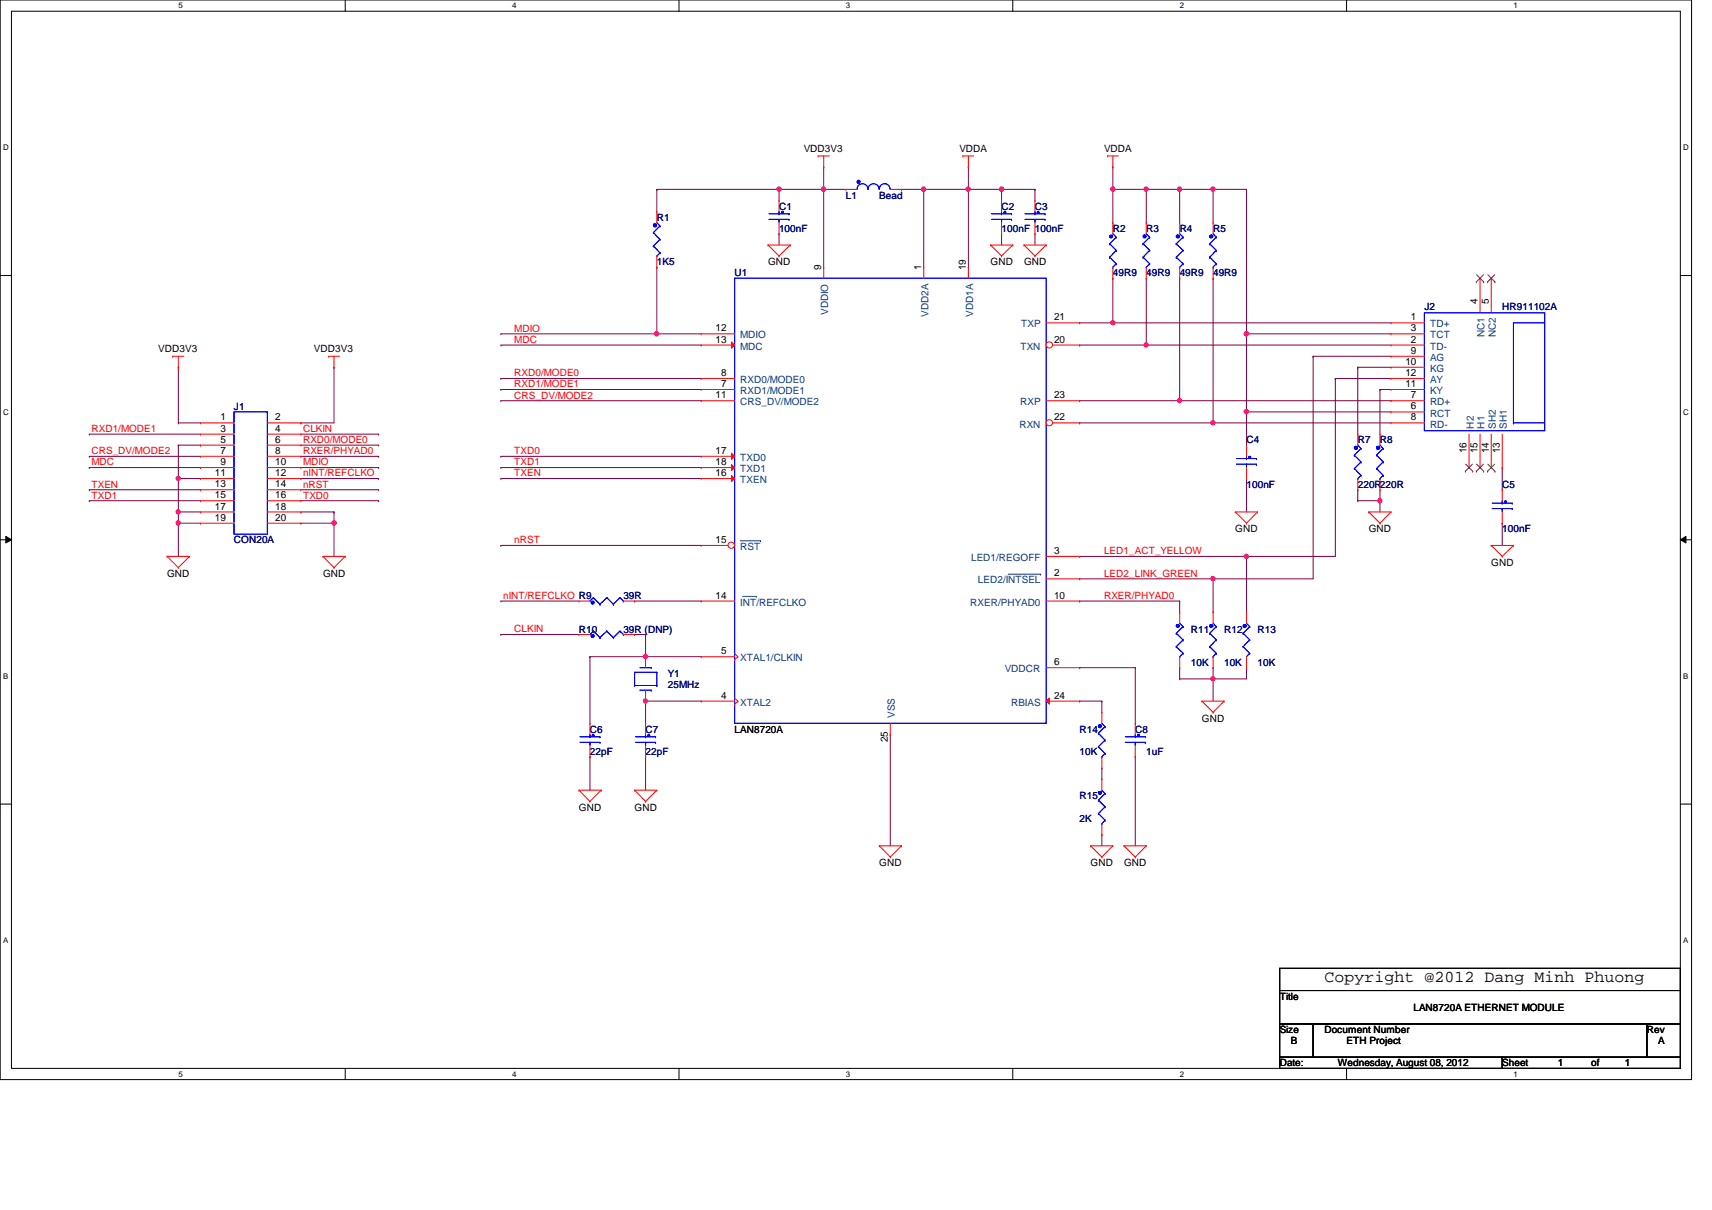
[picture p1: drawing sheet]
<svg xmlns="http://www.w3.org/2000/svg" width="297mm" height="210mm" viewBox="0 0 297 210" stroke-linecap="round" stroke-linejoin="round" font-family="sans-serif">
<defs><g id="words">
<text font-size="2.9" x="229.8" y="170.3">Copyright @2012 Dang Minh Phuong</text>
<g font-size="1.7">
<text x="139.4" y="26.3">VDD3V3</text>
<text x="166.5" y="26.3">VDDA</text>
<text x="191.6" y="26.3">VDDA</text>
<text x="133.3" y="46">GND</text>
<text x="142.5" y="46.9" transform="rotate(-90 142.5 46.9)">9</text>
<text x="159.8" y="46.9" transform="rotate(-90 159.8 46.9)">1</text>
<text x="167.6" y="46.9" transform="rotate(-90 167.6 46.9)">19</text>
<text x="171.9" y="46">GND</text>
<text x="177.7" y="46">GND</text>
<text x="256.4" y="52.7" transform="rotate(-90 256.4 52.7)">4</text>
<text x="258.3" y="52.7" transform="rotate(-90 258.3 52.7)">5</text>
<text x="124.2" y="57.5">12</text>
<text x="124.2" y="59.4">13</text>
<text x="182.9" y="59.4">20</text>
<text x="182.9" y="55.6">21</text>
<text x="244.8" y="55.6">1</text>
<text x="244.8" y="59.4">2</text>
<text x="244.8" y="57.5">3</text>
<text x="27.5" y="61.1">VDD3V3</text>
<text x="54.5" y="61.1">VDD3V3</text>
<text x="125.1" y="65.2">8</text>
<text x="243.8" y="63.3">10</text>
<text x="243.8" y="65.2">12</text>
<text x="244.8" y="61.4">9</text>
<text x="124.2" y="69.1">11</text>
<text x="125.1" y="67.1">7</text>
<text x="182.9" y="69.1">23</text>
<text x="243.8" y="67.1">11</text>
<text x="244.8" y="71">6</text>
<text x="244.8" y="69.1">7</text>
<text x="38.3" y="72.9">1</text>
<text x="38.3" y="74.9">3</text>
<text x="38.3" y="76.8">5</text>
<text x="47.7" y="72.9">2</text>
<text x="47.7" y="74.9">4</text>
<text x="47.7" y="76.8">6</text>
<text x="182.9" y="72.9">22</text>
<text x="244.8" y="72.9">8</text>
<text x="37.3" y="82.6">11</text>
<text x="38.3" y="78.7">7</text>
<text x="38.3" y="80.7">9</text>
<text x="47.7" y="78.7">8</text>
<text x="47.7" y="80.7">10</text>
<text x="47.7" y="82.6">12</text>
<text x="124.2" y="82.6">16</text>
<text x="124.2" y="78.7">17</text>
<text x="124.2" y="80.7">18</text>
<text x="254.5" y="78.6" transform="rotate(-90 254.5 78.6)">16</text>
<text x="256.4" y="78.6" transform="rotate(-90 256.4 78.6)">15</text>
<text x="258.3" y="78.6" transform="rotate(-90 258.3 78.6)">14</text>
<text x="260.2" y="78.6" transform="rotate(-90 260.2 78.6)">13</text>
<text x="37.3" y="84.5">13</text>
<text x="37.3" y="86.4">15</text>
<text x="37.3" y="88.4">17</text>
<text x="47.7" y="84.5">14</text>
<text x="47.7" y="86.4">16</text>
<text x="47.7" y="88.4">18</text>
<text x="37.3" y="90.3">19</text>
<text x="47.7" y="90.3">20</text>
<text x="124.2" y="94.2">15</text>
<text x="214.3" y="92.4">GND</text>
<text x="237.5" y="92.4">GND</text>
<text x="29" y="100.1">GND</text>
<text x="56" y="100.1">GND</text>
<text x="182.9" y="100">2</text>
<text x="182.9" y="96.1">3</text>
<text x="258.7" y="98.1">GND</text>
<text x="124.2" y="103.8">14</text>
<text x="182.9" y="103.8">10</text>
<text x="125.1" y="113.5">5</text>
<text x="182.9" y="115.4">6</text>
<text x="125.1" y="121.2">4</text>
<text x="182.9" y="121.2">24</text>
<text x="208.5" y="125.2">GND</text>
<text x="127.5" y="127.1">LAN8720A</text>
<text x="154" y="128.8" transform="rotate(-90 154 128.8)">25</text>
<text x="100.5" y="140.6">GND</text>
<text x="110.1" y="140.6">GND</text>
<text x="152.6" y="150.3">GND</text>
<text x="189.2" y="150.3">GND</text>
<text x="195" y="150.3">GND</text>
<text x="222" y="173.4">Title</text>
<text x="222" y="179.2">Size</text>
<text x="229.8" y="179.2">Document Number</text>
<text x="245.2" y="175.3">LAN8720A ETHERNET MODULE</text>
<text x="285.7" y="179.2">Rev</text>
<text x="222" y="185">Date:</text>
<text x="224" y="181.1">B</text>
<text x="232.1" y="185">Wednesday, August 08, 2012</text>
<text x="233.6" y="181.1">ETH Project</text>
<text x="260.6" y="185">Sheet</text>
<text x="270.3" y="185">1</text>
<text x="276.1" y="185">of</text>
<text x="281.9" y="185">1</text>
<text x="287.7" y="181.1">A</text>
</g>
<g font-size="1.7" fill="#000080">
<text x="146.8" y="34.5">L1</text>
<text x="152.6" y="34.5">Bead</text>
<text x="114" y="38.3">R1</text>
<text x="135.2" y="36.4">C1</text>
<text x="135.2" y="40.2">100nF</text>
<text x="173.8" y="36.4">C2</text>
<text x="173.8" y="40.2">100nF 100nF</text>
<text x="179.6" y="36.4">C3</text>
<text x="193.1" y="40.2">R2</text>
<text x="198.9" y="40.2">R3</text>
<text x="204.7" y="40.2">R4</text>
<text x="210.5" y="40.2">R5</text>
<text x="114" y="46">1K5</text>
<text x="127.5" y="48">U1</text>
<text x="193.1" y="48">49R9</text>
<text x="198.9" y="48">49R9</text>
<text x="204.7" y="48">49R9</text>
<text x="210.5" y="48">49R9</text>
<text x="247.1" y="53.8">J2</text>
<text x="260.6" y="53.8">HR911102A</text>
<text x="40.6" y="71.1">J1</text>
<text x="216.3" y="76.9">C4</text>
<text x="235.6" y="76.9">R7</text>
<text x="239.4" y="76.9">R8</text>
<text x="216.3" y="84.6">100nF</text>
<text x="235.6" y="84.6">220R220R</text>
<text x="260.6" y="84.6">C5</text>
<text x="40.6" y="94.3">CON20A</text>
<text x="260.6" y="92.4">100nF</text>
<text x="108.2" y="103.9">39R</text>
<text x="100.5" y="109.7">R10</text>
<text x="108.2" y="109.7">39R (DNP)</text>
<text x="206.6" y="109.7">R11</text>
<text x="212.4" y="109.7">R12</text>
<text x="218.2" y="109.7">R13</text>
<text x="115.9" y="117.4">Y1</text>
<text x="115.9" y="119.4">25MHz</text>
<text x="206.6" y="115.5">10K</text>
<text x="212.4" y="115.5">10K</text>
<text x="218.2" y="115.5">10K</text>
<text x="102.4" y="127.1">C6</text>
<text x="102.4" y="131">22pF</text>
<text x="112" y="127.1">C7</text>
<text x="112" y="131">22pF</text>
<text x="187.3" y="127.1">R14</text>
<text x="187.3" y="131">10K</text>
<text x="197" y="127.1">C8</text>
<text x="198.9" y="131">1uF</text>
<text x="187.3" y="138.7">R15</text>
<text x="187.3" y="142.5">2K</text>
</g>
<g font-size="1.7" fill="#f00">
<text x="89.2" y="57.5">MDIO</text>
<text x="89.2" y="59.5">MDC</text>
<text x="89.2" y="65.3">RXD0/MODE0</text>
<text x="89.2" y="67.2">RXD1/MODE1</text>
<text x="89.2" y="69.1">CRS_DV/MODE2</text>
<text x="15.9" y="74.9">RXD1/MODE1</text>
<text x="52.6" y="74.9">CLKIN</text>
<text x="52.6" y="76.8">RXD0/MODE0</text>
<text x="15.9" y="78.8">CRS_DV/MODE2</text>
<text x="15.9" y="80.7">MDC</text>
<text x="52.6" y="78.8">RXER/PHYAD0</text>
<text x="52.6" y="80.7">MDIO</text>
<text x="52.6" y="82.6">nINT/REFCLKO</text>
<text x="89.2" y="78.8">TXD0</text>
<text x="89.2" y="80.7">TXD1</text>
<text x="89.2" y="82.6">TXEN</text>
<text x="15.9" y="84.6">TXEN</text>
<text x="15.9" y="86.5">TXD1</text>
<text x="52.6" y="84.6">nRST</text>
<text x="52.6" y="86.5">TXD0</text>
<text x="89.2" y="94.2">nRST</text>
<text x="191.6" y="100">LED2_LINK_GREEN</text>
<text x="191.6" y="96.1">LED1_ACT_YELLOW</text>
<text x="87.3" y="103.9">nINT/REFCLKO R9</text>
<text x="191.6" y="103.9">RXER/PHYAD0</text>
<text x="89.2" y="109.7">CLKIN</text>
</g>
<g font-size="1.7" fill="#004080">
<text x="128.4" y="58.7">MDIO</text>
<text x="143.7" y="54.7" transform="rotate(-90 143.7 54.7)">VDDIO</text>
<text x="161.1" y="54.9" transform="rotate(-90 161.1 54.9)">VDD2A</text>
<text x="168.8" y="54.9" transform="rotate(-90 168.8 54.9)">VDD1A</text>
<text x="177.2" y="56.8">TXP</text>
<text x="248.1" y="56.8">TD+</text>
<text x="248.1" y="58.7">TCT</text>
<text x="257.6" y="58.5" transform="rotate(-90 257.6 58.5)">NC1</text>
<text x="259.5" y="58.5" transform="rotate(-90 259.5 58.5)">NC2</text>
<text x="128.4" y="60.7">MDC</text>
<text x="177" y="60.7">TXN</text>
<text x="248.1" y="60.7">TD-</text>
<text x="248.1" y="62.6">AG</text>
<text x="248.1" y="64.5">KG</text>
<text x="128.4" y="68.4">RXD1/MODE1</text>
<text x="128.4" y="66.5">RXD0/MODE0</text>
<text x="128.4" y="70.3">CRS_DV/MODE2</text>
<text x="177" y="70.3">RXP</text>
<text x="248.1" y="70.3">RD+</text>
<text x="248.1" y="68.4">KY</text>
<text x="248.1" y="66.5">AY</text>
<text x="176.9" y="74.2">RXN</text>
<text x="248.1" y="72.3">RCT</text>
<text x="248.1" y="74.2">RD-</text>
<text x="255.7" y="74.3" transform="rotate(-90 255.7 74.3)">H2</text>
<text x="257.6" y="74.3" transform="rotate(-90 257.6 74.3)">H1</text>
<text x="259.5" y="74.3" transform="rotate(-90 259.5 74.3)">SH2</text>
<text x="261.4" y="74.3" transform="rotate(-90 261.4 74.3)">SH1</text>
<text x="128.4" y="83.8">TXEN</text>
<text x="128.4" y="80">TXD0</text>
<text x="128.4" y="81.9">TXD1</text>
<text x="128.4" y="95.4">RST</text>
<text x="168.5" y="97.3">LED1/REGOFF</text>
<text x="169.7" y="101.2">LED2/INTSEL</text>
<text x="128.4" y="105.1">INT/REFCLKO</text>
<text x="168.4" y="105.1">RXER/PHYAD0</text>
<text x="128.4" y="114.7">XTAL1/CLKIN</text>
<text x="174.3" y="116.6">VDDCR</text>
<text x="128.4" y="122.4">XTAL2</text>
<text x="155.3" y="124.5" transform="rotate(-90 155.3 124.5)">VSS</text>
<text x="175.4" y="122.4">RBIAS</text>
</g>
<g font-size="1.4">
<text x="30.9" y="1.4">5</text>
<text x="88.9" y="1.4">4</text>
<text x="146.8" y="1.4">3</text>
<text x="204.7" y="1.4">2</text>
<text x="262.6" y="1.4">1</text>
<text x=".5" y="26.1">D</text>
<text x="292.1" y="26.1">D</text>
<text x=".5" y="71.9">C</text>
<text x="292.1" y="71.9">C</text>
<text x=".5" y="117.8">B</text>
<text x="292.1" y="117.8">B</text>
<text x=".5" y="163.6">A</text>
<text x="292.1" y="163.6">A</text>
<text x="30.9" y="186.8">5</text>
<text x="88.9" y="186.8">4</text>
<text x="146.8" y="186.8">3</text>
<text x="204.7" y="186.8">2</text>
<text x="262.6" y="186.8">1</text>
</g>
</g></defs>
<path d="M0 0h293.5v187.3h-293.5zM2 1.9h289.5v183.4h-289.5z" fill="none" stroke="#000" stroke-width=".17"/>
<g fill="#fff">
<path d="M30.9 .2h.8v1.5h-.8z"/>
<path d="M30.9 185.5h.8v1.6h-.8z"/>
</g>
<path d="M59.9 0v1.9M59.9 185.3v2" fill="none" stroke="#000" stroke-width=".17"/>
<g fill="#fff">
<path d="M88.9 .2h.7v1.5h-.7z"/>
<path d="M88.9 185.5h.7v1.6h-.7z"/>
</g>
<path d="M117.8 0v1.9M117.8 185.3v2" fill="none" stroke="#000" stroke-width=".17"/>
<g fill="#fff">
<path d="M146.8 .2h.7v1.5h-.7z"/>
<path d="M146.8 185.5h.7v1.6h-.7z"/>
</g>
<path d="M175.7 0v1.9M175.7 185.3v2" fill="none" stroke="#000" stroke-width=".17"/>
<g fill="#fff">
<path d="M204.7 .2h.7v1.5h-.7z"/>
<path d="M204.7 185.5h.7v1.6h-.7z"/>
</g>
<path d="M233.6 0v1.9M233.6 185.3v2" fill="none" stroke="#000" stroke-width=".17"/>
<g fill="#fff">
<path d="M262.6 .2h.8v1.5h-.8z"/>
<path d="M262.6 185.5h.8v1.6h-.8z"/>
<path d="M.5 24.8h1v1.6h-1z"/>
<path d="M292.1 24.8h.9v1.6h-.9z"/>
<path d="M.5 70.7h1v1.5h-1z"/>
<path d="M292.1 70.7h.9v1.5h-.9z"/>
</g>
<path d="M0 47.8h2M291.5 47.8h2" fill="none" stroke="#000" stroke-width=".17"/>
<g fill="#fff">
<path d="M.5 116.5h.9v1.6h-.9z"/>
<path d="M292.1 116.5h.8v1.6h-.8z"/>
</g>
<path d="M0 93.6h2M1 93l1 .6-1 .6zM291.5 93.6l1-.6v1.2zM291.5 93.6h2" fill="none" stroke="#000" stroke-width=".17"/>
<path d="M1 93l1 .6-1 .6zM291.5 93.6l1-.6v1.2z" fill="#000"/>
<g fill="#fff">
<path d="M.5 162.4h.9v1.5h-.9z"/>
<path d="M292.1 162.4h.8v1.5h-.8z"/>
</g>
<path d="M0 139.5h2M291.5 139.5h2" fill="none" stroke="#000" stroke-width=".17"/>
<path d="M112 113.9h.1M112 113.9h9.7M112 121.6h.1M112 121.6h9.7M112 121.6v3.9" fill="none" stroke="#800040" stroke-width=".17"/>
<circle cx="112" cy="121.6" r=".37" fill="#f0f"/>
<circle cx="112" cy="121.6" r=".37" fill="none" stroke="#f0f" stroke-width=".17"/>
<g fill="none" stroke="#800040" stroke-width=".17">
<path d="M142.9 32.9h.1M142.9 32.9v13.5M102.4 113.9h.1M102.4 113.9v11.6M187.3 115.8h.1M187.3 115.8h9.7M197 115.8h.1M197 115.8v9.7M102.4 131.3h.1M102.4 131.3v5.8M112 131.3h.1M112 131.3v5.8"/>
<path d="M187.3 121.6h.1M187.3 121.6h3.9M191.2 121.6h.1M191.2 121.6v2M197 131.3h.1M197 131.3v15.4"/>
</g>
<circle cx="142.9" cy="32.8" r=".38" fill="#f0f"/>
<circle cx="142.9" cy="32.8" r=".38" fill="none" stroke="#f0f" stroke-width=".17"/>
<path d="M135.2 32.9h.1M135.2 32.9h11.6M142.9 32.9h.1M156.4 32.9h.1M156.4 32.9h3.9M168 32.9h.1M168 32.9v13.5M135.2 40.6h.1M135.2 40.6v1.9" fill="none" stroke="#800040" stroke-width=".17"/>
<circle cx="168" cy="32.8" r=".38" fill="#f0f"/>
<circle cx="168" cy="32.8" r=".38" fill="none" stroke="#f0f" stroke-width=".17"/>
<path d="M160.3 32.9h.1M160.3 32.9v13.5M160.3 32.9h7.7" fill="none" stroke="#800040" stroke-width=".17"/>
<circle cx="160.2" cy="32.8" r=".38" fill="#f0f"/>
<circle cx="160.2" cy="32.8" r=".38" fill="none" stroke="#f0f" stroke-width=".17"/>
<path d="M102.4 113.9h.1M102.4 113.9h9.6M110.1 104.3h.1M110.1 104.3h11.6M154.5 127.4h.1M154.5 127.4v19.3" fill="none" stroke="#800040" stroke-width=".17"/>
<circle cx="112" cy="113.9" r=".37" fill="#f0f"/>
<circle cx="112" cy="113.9" r=".37" fill="none" stroke="#f0f" stroke-width=".17"/>
<path d="M216.3 57.9h.1M216.3 57.9h25M86.9 104.3h.1M86.9 104.3h13.6" fill="none" stroke="#800040" stroke-width=".17"/>
<circle cx="216.2" cy="57.9" r=".38" fill="#f0f"/>
<circle cx="216.2" cy="57.9" r=".38" fill="none" stroke="#f0f" stroke-width=".17"/>
<path d="M216.3 71.5h.1M216.3 71.5h25" fill="none" stroke="#800040" stroke-width=".17"/>
<circle cx="216.2" cy="71.4" r=".38" fill="#f0f"/>
<circle cx="216.2" cy="71.4" r=".38" fill="none" stroke="#f0f" stroke-width=".17"/>
<path d="M193.1 56h.1M193.1 56h48.2M198.9 59.9h.1M198.9 59.9h42.4M216.3 57.9h.1M216.3 57.9v13.6" fill="none" stroke="#800040" stroke-width=".17"/>
<circle cx="198.8" cy="59.8" r=".37" fill="#f0f"/>
<circle cx="198.8" cy="59.8" r=".37" fill="none" stroke="#f0f" stroke-width=".17"/>
<path d="M204.7 69.5h.1M204.7 69.5h36.6" fill="none" stroke="#800040" stroke-width=".17"/>
<circle cx="204.6" cy="69.5" r=".37" fill="#f0f"/>
<circle cx="204.6" cy="69.5" r=".37" fill="none" stroke="#f0f" stroke-width=".17"/>
<path d="M210.5 73.4h.1M210.5 73.4h30.8" fill="none" stroke="#800040" stroke-width=".17"/>
<circle cx="210.4" cy="73.3" r=".37" fill="#f0f"/>
<circle cx="210.4" cy="73.3" r=".37" fill="none" stroke="#f0f" stroke-width=".17"/>
<path d="M193.1 48.3h.1M193.1 48.3v7.7M216.3 71.5h.1M216.3 71.5v5.7" fill="none" stroke="#800040" stroke-width=".17"/>
<circle cx="193.1" cy="56" r=".37" fill="#f0f"/>
<circle cx="193.1" cy="56" r=".37" fill="none" stroke="#f0f" stroke-width=".17"/>
<path d="M204.7 32.9h.1M204.7 32.9h5.8M210.5 32.9h.1M210.5 32.9v5.7M198.9 48.3h.1M198.9 48.3v11.6M204.7 48.3h.1M204.7 48.3v21.2h-17.4M210.5 48.3h.1M210.5 48.3v25.1h-23.2M187.3 69.5h.1M187.3 73.4h.1" fill="none" stroke="#800040" stroke-width=".17"/>
<circle cx="204.6" cy="32.8" r=".38" fill="#f0f"/>
<circle cx="204.6" cy="32.8" r=".38" fill="none" stroke="#f0f" stroke-width=".17"/>
<path d="M193.1 32.9h.1M193.1 32.9v5.7M193.1 32.9h11.6M198.9 32.9h.1M198.9 32.9v5.7M204.7 32.9h.1M204.7 32.9v5.7" fill="none" stroke="#800040" stroke-width=".17"/>
<circle cx="198.8" cy="32.8" r=".38" fill="#f0f"/>
<circle cx="198.8" cy="32.8" r=".38" fill="none" stroke="#f0f" stroke-width=".17"/>
<path d="M193.1 29h.1M193.1 29v3.9" fill="none" stroke="#800040" stroke-width=".17"/>
<circle cx="193.1" cy="32.8" r=".38" fill="#f0f"/>
<circle cx="193.1" cy="32.8" r=".38" fill="none" stroke="#f0f" stroke-width=".17"/>
<path d="M187.3 104.3h.1M187.3 100.4h.1M187.3 104.3h17.4M187.3 100.4h23.2M204.7 104.3h.1M204.7 104.3v1.9M210.5 100.4h.1M210.5 100.4v5.8" fill="none" stroke="#800040" stroke-width=".17"/>
<circle cx="210.4" cy="100.4" r=".38" fill="#f0f"/>
<circle cx="210.4" cy="100.4" r=".38" fill="none" stroke="#f0f" stroke-width=".17"/>
<path d="M86.9 110.1h.1M86.9 110.1h13.6M110.1 110.1h.1M110.1 110.1h1.9M112 110.1h.1M112 110.1v3.8M204.7 115.8h.1M204.7 115.8v2M210.5 117.8h.1M210.5 117.8v3.8M216.3 115.8h.1M216.3 115.8v2h-5.8" fill="none" stroke="#800040" stroke-width=".17"/>
<circle cx="210.4" cy="117.7" r=".37" fill="#f0f"/>
<circle cx="210.4" cy="117.7" r=".37" fill="none" stroke="#f0f" stroke-width=".17"/>
<path d="M216.3 96.5h.1M216.3 96.5v9.7" fill="none" stroke="#800040" stroke-width=".17"/>
<circle cx="216.2" cy="96.5" r=".38" fill="#f0f"/>
<circle cx="216.2" cy="96.5" r=".38" fill="none" stroke="#f0f" stroke-width=".17"/>
<path d="M210.5 32.9h.1M210.5 32.9h5.8M216.3 32.9h.1M216.3 32.9v25M187.3 96.5h.1M187.3 96.5h29" fill="none" stroke="#800040" stroke-width=".17"/>
<circle cx="210.4" cy="32.8" r=".38" fill="#f0f"/>
<circle cx="210.4" cy="32.8" r=".38" fill="none" stroke="#f0f" stroke-width=".17"/>
<g fill="none" stroke="#800040" stroke-width=".17">
<path d="M227.8 61.8h.1M227.8 61.8h13.5M231.7 65.7h.1M231.7 65.7h9.6M235.6 63.7h.1M235.6 63.7h5.7M235.6 63.7v11.6M239.4 67.6h.1M239.4 67.6h1.9M239.4 67.6v7.7M216.3 83h.1M216.3 83v5.8"/>
<path d="M235.6 85h.1M235.6 86.9h.1M235.6 85v1.9M235.6 86.9h3.8M239.4 86.9h.1M239.4 86.9v1.9M204.7 117.8h.1M210.5 115.8h.1M210.5 115.8v2h-5.8"/>
</g>
<circle cx="239.4" cy="86.9" r=".38" fill="#f0f"/>
<circle cx="239.4" cy="86.9" r=".38" fill="none" stroke="#f0f" stroke-width=".17"/>
<path d="M114 32.9h.1M114 32.9h21.2M135.2 32.9h.1M135.2 32.9v1.9M142.9 29h.1M142.9 29v3.9M227.8 61.8h.1M227.8 61.8v38.6h-17.3M231.7 65.7h.1M231.7 65.7v30.8h-15.4M216.3 96.5h.1M210.5 100.4h.1" fill="none" stroke="#800040" stroke-width=".17"/>
<circle cx="135.2" cy="32.8" r=".38" fill="#f0f"/>
<circle cx="135.2" cy="32.8" r=".38" fill="none" stroke="#f0f" stroke-width=".17"/>
<path d="M114 32.9h.1M114 32.9v3.8M114 57.9h.1M114 46.4h.1M114 46.4v11.5M114 57.9h7.7" fill="none" stroke="#800040" stroke-width=".17"/>
<circle cx="113.9" cy="57.9" r=".38" fill="#f0f"/>
<circle cx="113.9" cy="57.9" r=".38" fill="none" stroke="#f0f" stroke-width=".17"/>
<g fill="none" stroke="#800040" stroke-width=".17">
<path d="M168 29h.1M168 29v3.9h5.8M173.8 32.9h.1M173.8 32.9v1.9M179.6 32.9h.1M179.6 32.9v1.9M86.9 57.9h.1M86.9 59.9h.1M86.9 57.9h27.1M86.9 59.9h34.8M187.3 59.9h.1M187.3 56h.1"/>
<path d="M187.3 59.9h11.6M187.3 56h5.8M86.9 65.7h.1M86.9 67.6h.1M86.9 69.5h.1M86.9 79.2h.1M86.9 65.7h34.8M86.9 67.6h34.8M86.9 69.5h34.8M86.9 79.2h34.8M86.9 81.1h.1M86.9 83h.1"/>
<path d="M86.9 94.6h.1M86.9 81.1h34.8M86.9 83h34.8M86.9 94.6h34.8M239.4 85h.1M239.4 85v1.9"/>
</g>
<circle cx="173.8" cy="32.8" r=".38" fill="#f0f"/>
<circle cx="173.8" cy="32.8" r=".38" fill="none" stroke="#f0f" stroke-width=".17"/>
<g fill="none" stroke="#800040" stroke-width=".17">
<path d="M173.8 32.9h5.8M179.6 32.9h.1M173.8 40.6h.1M173.8 40.6v1.9M179.6 40.6h.1M179.6 40.6v1.9M30.9 73.4h.1M30.9 63.7h.1M30.9 73.4h3.9M30.9 63.7v9.7M52.2 73.4h.1M58 63.7h.1"/>
<path d="M58 63.7v9.7h-5.8M30.9 90.8h.1M30.9 90.8v5.7"/>
</g>
<circle cx="30.9" cy="90.7" r=".38" fill="#f0f"/>
<circle cx="30.9" cy="90.7" r=".38" fill="none" stroke="#f0f" stroke-width=".17"/>
<path d="M30.9 90.8h.1M30.9 90.8h3.9M52.2 88.8h5.8M58 88.8h.1M58 90.8h.1M58 90.8v5.7" fill="none" stroke="#800040" stroke-width=".17"/>
<circle cx="58" cy="90.7" r=".38" fill="#f0f"/>
<circle cx="58" cy="90.7" r=".38" fill="none" stroke="#f0f" stroke-width=".17"/>
<g fill="none" stroke="#800040" stroke-width=".17">
<path d="M15.5 75.3h.1M15.5 79.2h.1M15.5 75.3h19.3M15.5 79.2h19.3M52.2 75.3h13.5M52.2 79.2h13.5M52.2 77.2h13.5M65.7 75.3h.1M65.7 77.2h.1M65.7 79.2h.1M15.5 81.1h.1M15.5 85h.1"/>
<path d="M15.5 86.9h.1M15.5 81.1h19.3M15.5 85h19.3M15.5 86.9h19.3M30.9 88.8h.1M30.9 83h.1M30.9 88.8h3.9M30.9 83v7.8M52.2 90.8h5.8M52.2 81.1h13.5M52.2 85h13.5M52.2 86.9h13.5"/>
<path d="M52.2 83h13.5M58 90.8h.1M58 88.8h.1M58 88.8v2M65.7 81.1h.1M65.7 83h.1M65.7 85h.1M65.7 86.9h.1M260.6 90.8h.1M260.6 81.1h.1M260.6 81.1v3.9M260.6 90.8v3.8"/>
<path d="M191.2 133.2h.1M191.2 133.2v1.9M191.2 144.8h.1M191.2 144.8v1.9"/>
</g>
<circle cx="30.9" cy="88.8" r=".37" fill="#f0f"/>
<circle cx="30.9" cy="88.8" r=".37" fill="none" stroke="#f0f" stroke-width=".17"/>
<circle cx="30.9" cy="83" r=".37" fill="#f0f"/>
<circle cx="30.9" cy="83" r=".37" fill="none" stroke="#f0f" stroke-width=".17"/>
<path d="M30.9 77.2h.1M30.9 77.2h3.9M30.9 77.2v5.8M34.8 77.2h.1M30.9 83h.1M30.9 83h3.9" fill="none" stroke="#800040" stroke-width=".17"/>
<g fill="none" stroke="#f00" stroke-width=".17">
<path d="M141.9 27.1h.1M141.9 27.1h2M142.9 29h.1M142.9 27.1v1.9M167 27.1h.1M167 27.1h1.9M168 29h.1M168 27.1v1.9M192.1 27.1h.1M192.1 27.1h2M193.1 29h.1M193.1 27.1v1.9"/>
<path d="M133.3 42.5h.1M133.3 42.5h3.8M133.3 42.5l1.9 1.9M135.2 44.4h.1M137.1 42.5h.1M137.1 42.5l-1.9 1.9M171.9 42.5h.1M171.9 42.5h3.8M171.9 42.5l1.9 1.9M173.8 44.4h.1M175.7 42.5h.1M175.7 42.5l-1.9 1.9"/>
<path d="M177.7 42.5h.1M177.7 42.5h3.8M177.7 42.5l1.9 1.9M179.6 44.4h.1M181.5 42.5h.1M181.5 42.5l-1.9 1.9M30 61.8h.1M30 61.8h1.9M30.9 63.7h.1M30.9 61.8v1.9M57 61.8h.1M57 61.8h1.9"/>
<path d="M58 63.7h.1M58 61.8v1.9M29 96.5h.1M29 96.5h3.9M29 96.5l1.9 2M30.9 98.5h.1M32.9 96.5h.1M32.9 96.5l-2 2M56 96.5h.1M56 96.5h3.9M56 96.5l2 2M58 98.5h.1"/>
<path d="M59.9 96.5h.1M59.9 96.5l-1.9 2M214.3 88.8h.1M214.3 88.8h3.9M214.3 88.8l2 2M216.3 90.8h.1M218.2 88.8h.1M218.2 88.8l-1.9 2M237.5 88.8h.1M237.5 88.8h3.8M237.5 88.8l1.9 2M239.4 90.8h.1"/>
<path d="M241.3 88.8h.1M241.3 88.8l-1.9 2M258.7 94.6h.1M258.7 94.6h3.9M258.7 94.6l1.9 1.9M260.6 96.5h.1M262.6 94.6h.1M262.6 94.6l-2 1.9M100.5 137.1h.1M100.5 137.1h3.8M100.5 137.1l1.9 1.9M102.4 139h.1"/>
<path d="M104.3 137.1h.1M104.3 137.1l-1.9 1.9M110.1 137.1h.1M110.1 137.1h3.9M110.1 137.1l1.9 1.9M112 139h.1M114 137.1h.1M114 137.1l-2 1.9M208.5 121.6h.1M208.5 121.6h3.9M208.5 121.6l2 2M210.5 123.6h.1"/>
<path d="M212.4 121.6h.1M212.4 121.6l-1.9 2M152.6 146.7h.1M152.6 146.7h3.8M152.6 146.7l1.9 2M154.5 148.7h.1M156.4 146.7h.1M156.4 146.7l-1.9 2M189.2 146.7h.1M189.2 146.7h3.9M189.2 146.7l2 2M191.2 148.7h.1"/>
<path d="M193.1 146.7h.1M193.1 146.7l-1.9 2M195 146.7h.1M195 146.7h3.9M195 146.7l2 2M197 148.7h.1M198.9 146.7h.1M198.9 146.7l-1.9 2"/>
</g>
<path d="M222 168h69.5v3.8h-69.5zM222 171.8h69.5v5.8h-69.5zM222 177.6h5.8v5.8h-5.8zM227.8 177.6h57.9v5.8h-57.9zM285.7 177.6h5.8v5.8h-5.8zM222 183.4h38.6v1.9h-38.6zM260.6 183.4h30.9v1.9h-30.9z" fill="none" stroke="#000" stroke-width=".17"/>
<path d="M198.3 42.3h.1M198.3 44.6h.1M198.3 42.3l1.2 1.1M198.3 44.6l1.2 1.2M198.9 46.4h.1M198.9 40.6l.6 .5M199.5 41.1h.1M199.5 43.4h.1M199.5 45.8h.1M199.5 41.1l-1.2 1.2M199.5 43.4l-1.2 1.2M199.5 45.8l-.6 .6" fill="none" stroke="#00f" stroke-width=".17"/>
<circle cx="198.6" cy="41" r=".26" fill="#00f"/>
<g fill="none" stroke="#00f" stroke-width=".17">
<path d="M198.3 42.3h.1M198.3 44.6h.1M198.3 42.3l1.2 1.1M198.3 44.6l1.2 1.2M198.9 46.4h.1M198.9 40.6l.6 .5M199.5 41.1h.1M199.5 43.4h.1M199.5 45.8h.1M199.5 41.1l-1.2 1.2M199.5 43.4l-1.2 1.2M199.5 45.8l-.6 .6"/>
<circle cx="198.6" cy="41" r=".26"/>
</g>
<circle cx="198.6" cy="41" r=".26" fill="#00f"/>
<g fill="none" stroke="#00f" stroke-width=".17">
<path d="M177.8 38.1h3.5M177.8 37.1h3.5M179.6 37.1h.1M179.6 38.1h.1M179.6 36.7v.4M179.6 38.1v.5M181.3 38.1h.1M181.3 37.1h.1"/>
<circle cx="198.6" cy="41" r=".26"/>
</g>
<path d="M198.9 38.6h.1M198.9 38.6v2M198.9 48.3h.1M198.9 46.4v1.9" fill="none" stroke="#f00" stroke-width=".17"/>
<path d="M180 36.7h.2v.3h-.2z" fill-rule="evenodd" fill="#00f"/>
<path d="M177.8 38.1h3.5M177.8 37.1h3.5M179.6 37.1h.1M179.6 38.1h.1M179.6 36.7v.4M179.6 38.1v.5M180 36.7h.2v.3h-.2zM181.3 38.1h.1M181.3 37.1h.1" fill="none" stroke="#00f" stroke-width=".17"/>
<path d="M180 36.7h.2v.3h-.2z" fill-rule="evenodd" fill="#00f"/>
<g fill="none" stroke="#00f" stroke-width=".17">
<path d="M180 36.7h.2v.3h-.2zM103 103.7h.1M103 103.7l-.6 .6M103 103.7l1.1 1.1M104.1 104.8h.1M105.3 103.7h.1M105.3 103.7l-1.2 1.1M105.3 103.7l1.1 1.1M106.4 104.8h.1M107.6 103.7h.1M107.6 103.7l-1.2 1.1M107.6 103.7l.6 .6"/>
<path d="M108.2 104.3h.1"/>
</g>
<path d="M179.6 34.8h.1M179.6 34.8v1.9M179.6 38.6v2M179.6 40.6h.1" fill="none" stroke="#f00" stroke-width=".17"/>
<circle cx="102.8" cy="104.5" r=".26" fill="#00f"/>
<g fill="none" stroke="#00f" stroke-width=".17">
<path d="M103 103.7h.1M103 103.7l-.6 .6M103 103.7l1.1 1.1M104.1 104.8h.1M105.3 103.7h.1M105.3 103.7l-1.2 1.1M105.3 103.7l1.1 1.1M106.4 104.8h.1M107.6 103.7h.1M107.6 103.7l-1.2 1.1M107.6 103.7l.6 .6M108.2 104.3h.1"/>
<circle cx="102.8" cy="104.5" r=".26"/>
</g>
<circle cx="102.8" cy="104.5" r=".26" fill="#00f"/>
<g fill="none" stroke="#00f" stroke-width=".17">
<path d="M209.9 42.3h.1M209.9 44.6h.1M209.9 42.3l1.1 1.1M209.9 44.6l1.1 1.2M210.5 46.4h.1M210.5 40.6l.5 .5M211 41.1h.1M211 43.4h.1M211 45.8h.1M211 41.1l-1.1 1.2M211 43.4l-1.1 1.2M211 45.8l-.5 .6"/>
<circle cx="102.8" cy="104.5" r=".26"/>
</g>
<path d="M100.5 104.3h.1M100.5 104.3h1.9M108.2 104.3h1.9M110.1 104.3h.1" fill="none" stroke="#f00" stroke-width=".17"/>
<circle cx="210.2" cy="41" r=".27" fill="#00f"/>
<g fill="none" stroke="#00f" stroke-width=".17">
<path d="M209.9 42.3h.1M209.9 44.6h.1M209.9 42.3l1.1 1.1M209.9 44.6l1.1 1.2M210.5 46.4h.1M210.5 40.6l.5 .5M211 41.1h.1M211 43.4h.1M211 45.8h.1M211 41.1l-1.1 1.2M211 43.4l-1.1 1.2M211 45.8l-.5 .6"/>
<circle cx="210.2" cy="41" r=".27"/>
</g>
<circle cx="210.2" cy="41" r=".27" fill="#00f"/>
<g fill="none" stroke="#00f" stroke-width=".17">
<path d="M204.1 109.9h.1M204.1 112.2h.1M204.1 109.9l1.2 1.1M204.1 112.2l1.2 1.1M204.7 113.9h.1M204.7 108.1l.6 .6M205.3 108.7h.1M205.3 111h.1M205.3 113.3h.1M205.3 108.7l-1.2 1.2M205.3 111l-1.2 1.2M205.3 113.3l-.6 .6"/>
<circle cx="210.2" cy="41" r=".27"/>
</g>
<path d="M210.5 38.6h.1M210.5 38.6v2M210.5 48.3h.1M210.5 46.4v1.9" fill="none" stroke="#f00" stroke-width=".17"/>
<circle cx="204.4" cy="108.6" r=".27" fill="#00f"/>
<g fill="none" stroke="#00f" stroke-width=".17">
<path d="M204.1 109.9h.1M204.1 112.2h.1M204.1 109.9l1.2 1.1M204.1 112.2l1.2 1.1M204.7 113.9h.1M204.7 108.1l.6 .6M205.3 108.7h.1M205.3 111h.1M205.3 113.3h.1M205.3 108.7l-1.2 1.2M205.3 111l-1.2 1.2M205.3 113.3l-.6 .6"/>
<circle cx="204.4" cy="108.6" r=".27"/>
</g>
<circle cx="204.4" cy="108.6" r=".27" fill="#00f"/>
<g fill="none" stroke="#00f" stroke-width=".17">
<path d="M235 79h.1M235 79l1.1 1.1M235.6 77.2l.5 .6M236.1 77.8h.1M236.1 77.8l-1.1 1.2M235 81.3h.1M235 81.3l1.1 1.2M235.6 83h.1M236.1 80.1h.1M236.1 82.5h.1M236.1 80.1l-1.1 1.2M236.1 82.5l-.5 .5"/>
<circle cx="204.4" cy="108.6" r=".27"/>
</g>
<path d="M204.7 106.2h.1M204.7 115.8h.1M204.7 106.2v1.9M204.7 113.9v1.9" fill="none" stroke="#f00" stroke-width=".17"/>
<circle cx="235.3" cy="77.7" r=".29" fill="#00f"/>
<g fill="none" stroke="#00f" stroke-width=".17">
<path d="M235 79h.1M235 79l1.1 1.1M235.6 77.2l.5 .6M236.1 77.8h.1M236.1 77.8l-1.1 1.2M235 81.3h.1M235 81.3l1.1 1.2M235.6 83h.1M236.1 80.1h.1M236.1 82.5h.1M236.1 80.1l-1.1 1.2M236.1 82.5l-.5 .5"/>
<circle cx="235.3" cy="77.7" r=".29"/>
</g>
<circle cx="235.3" cy="77.7" r=".29" fill="#00f"/>
<g fill="none" stroke="#00f" stroke-width=".17">
<path d="M110.3 128.8h3.4M110.3 127.8h3.4M112 127.8h.1M112 128.8h.1M112 127.4v.4M112 128.8v.6M113.7 128.8h.1M113.7 127.8h.1"/>
<circle cx="235.3" cy="77.7" r=".29"/>
</g>
<path d="M235.6 75.3h.1M235.6 75.3v1.9M235.6 85h.1M235.6 83v2" fill="none" stroke="#f00" stroke-width=".17"/>
<path d="M112.4 127.5h.3v.2h-.3z" fill-rule="evenodd" fill="#00f"/>
<path d="M110.3 128.8h3.4M110.3 127.8h3.4M112 127.8h.1M112 128.8h.1M112 127.4v.4M112 128.8v.6M112.4 127.5h.3v.2h-.3zM113.7 128.8h.1M113.7 127.8h.1" fill="none" stroke="#00f" stroke-width=".17"/>
<path d="M112.4 127.5h.3v.2h-.3z" fill-rule="evenodd" fill="#00f"/>
<path d="M133.4 38.1h3.5M133.4 37.1h3.5M135.2 37.1h.1M135.2 38.1h.1M135.2 36.7v.4M135.2 38.1v.5M136.9 38.1h.1M136.9 37.1h.1M112.4 127.5h.3v.2h-.3z" fill="none" stroke="#00f" stroke-width=".17"/>
<path d="M112 125.5h.1M112 131.3h.1M112 125.5v1.9M112 129.4v1.9" fill="none" stroke="#f00" stroke-width=".17"/>
<path d="M135.6 36.7h.3v.3h-.3z" fill-rule="evenodd" fill="#00f"/>
<path d="M133.4 38.1h3.5M133.4 37.1h3.5M135.2 37.1h.1M135.2 38.1h.1M135.2 36.7v.4M135.2 38.1v.5M135.6 36.7h.3v.3h-.3zM136.9 38.1h.1M136.9 37.1h.1" fill="none" stroke="#00f" stroke-width=".17"/>
<path d="M135.6 36.7h.3v.3h-.3z" fill-rule="evenodd" fill="#00f"/>
<path d="M135.6 36.7h.3v.3h-.3zM214.5 79.5h3.5M216.3 79.5h.1M216.3 79.2v.3M218 79.5h.1M214.5 80.5h3.5M216.3 80.5h.1M216.3 80.5v.6M218 80.5h.1" fill="none" stroke="#00f" stroke-width=".17"/>
<path d="M135.2 34.8h.1M135.2 34.8v1.9M135.2 38.6v2M135.2 40.6h.1" fill="none" stroke="#f00" stroke-width=".17"/>
<path d="M216.7 79.2h.2v.2h-.2z" fill-rule="evenodd" fill="#00f"/>
<path d="M214.5 79.5h3.5M216.3 79.5h.1M216.3 79.2v.3M216.7 79.2h.2v.2h-.2zM218 79.5h.1M214.5 80.5h3.5M216.3 80.5h.1M216.3 80.5v.6M218 80.5h.1" fill="none" stroke="#00f" stroke-width=".17"/>
<path d="M216.7 79.2h.2v.2h-.2z" fill-rule="evenodd" fill="#00f"/>
<g fill="none" stroke="#00f" stroke-width=".17">
<path d="M40.6 71.5h5.8v21.2h-5.8zM216.7 79.2h.2v.2h-.2zM209.9 109.9h.1M209.9 112.2h.1M209.9 109.9l1.1 1.1M209.9 112.2l1.1 1.1M210.5 113.9h.1M210.5 108.1l.5 .6M211 108.7h.1M211 111h.1M211 113.3h.1M211 108.7l-1.1 1.2"/>
<path d="M211 111l-1.1 1.2M211 113.3l-.5 .6"/>
</g>
<g fill="none" stroke="#f00" stroke-width=".17">
<path d="M34.8 73.4h.1M34.8 75.3h.1M34.8 77.2h.1M34.8 79.2h.1M34.8 73.4h5.8M34.8 75.3h5.8M34.8 77.2h5.8M34.8 79.2h5.8M46.4 73.4h5.8M46.4 75.3h5.8M46.4 77.2h5.8M46.4 79.2h5.8"/>
<path d="M52.2 73.4h.1M52.2 75.3h.1M52.2 77.2h.1M52.2 79.2h.1M216.3 77.2h.1M216.3 77.2v2M34.8 81.1h.1M34.8 83h.1M34.8 85h.1M34.8 86.9h.1M34.8 88.8h.1M34.8 90.8h.1"/>
<path d="M34.8 81.1h5.8M34.8 83h5.8M34.8 85h5.8M34.8 86.9h5.8M34.8 88.8h5.8M34.8 90.8h5.8M46.4 81.1h5.8M46.4 83h5.8M46.4 85h5.8M46.4 86.9h5.8M46.4 88.8h5.8M46.4 90.8h5.8"/>
<path d="M52.2 81.1h.1M52.2 83h.1M52.2 85h.1M52.2 86.9h.1M52.2 88.8h.1M52.2 90.8h.1M216.3 83h.1M216.3 81.1v1.9"/>
</g>
<circle cx="210.2" cy="108.6" r=".27" fill="#00f"/>
<g fill="none" stroke="#00f" stroke-width=".17">
<path d="M209.9 109.9h.1M209.9 112.2h.1M209.9 109.9l1.1 1.1M209.9 112.2l1.1 1.1M210.5 113.9h.1M210.5 108.1l.5 .6M211 108.7h.1M211 111h.1M211 113.3h.1M211 108.7l-1.1 1.2M211 111l-1.1 1.2M211 113.3l-.5 .6"/>
<circle cx="210.2" cy="108.6" r=".27"/>
</g>
<circle cx="210.2" cy="108.6" r=".27" fill="#00f"/>
<g fill="none" stroke="#00f" stroke-width=".17">
<path d="M192.5 42.3h.1M192.5 44.6h.1M192.5 42.3l1.2 1.1M192.5 44.6l1.2 1.2M193.1 46.4h.1M193.1 40.6l.6 .5M193.7 41.1h.1M193.7 43.4h.1M193.7 45.8h.1M193.7 41.1l-1.2 1.2M193.7 43.4l-1.2 1.2M193.7 45.8l-.6 .6"/>
<circle cx="210.2" cy="108.6" r=".27"/>
</g>
<path d="M210.5 106.2h.1M210.5 115.8h.1M210.5 106.2v1.9M210.5 113.9v1.9" fill="none" stroke="#f00" stroke-width=".17"/>
<circle cx="192.8" cy="41" r=".26" fill="#00f"/>
<g fill="none" stroke="#00f" stroke-width=".17">
<path d="M192.5 42.3h.1M192.5 44.6h.1M192.5 42.3l1.2 1.1M192.5 44.6l1.2 1.2M193.1 46.4h.1M193.1 40.6l.6 .5M193.7 41.1h.1M193.7 43.4h.1M193.7 45.8h.1M193.7 41.1l-1.2 1.2M193.7 43.4l-1.2 1.2M193.7 45.8l-.6 .6"/>
<circle cx="192.8" cy="41" r=".26"/>
</g>
<circle cx="192.8" cy="41" r=".26" fill="#00f"/>
<g fill="none" stroke="#00f" stroke-width=".17">
<path d="M114 38.6l.5 .6M114.5 39.2h.1M114.5 39.2l-1.1 1.1M113.4 40.3h.1M113.4 42.7h.1M113.4 40.3l1.1 1.2M113.4 42.7l1.1 1.2M114 44.4h.1M114.5 41.5h.1M114.5 43.9h.1M114.5 41.5l-1.1 1.2M114.5 43.9l-.5 .5"/>
<circle cx="192.8" cy="41" r=".26"/>
</g>
<path d="M193.1 38.6h.1M193.1 38.6v2M193.1 48.3h.1M193.1 46.4v1.9" fill="none" stroke="#f00" stroke-width=".17"/>
<circle cx="113.6" cy="39.1" r=".29" fill="#00f"/>
<g fill="none" stroke="#00f" stroke-width=".17">
<path d="M114 38.6l.5 .6M114.5 39.2h.1M114.5 39.2l-1.1 1.1M113.4 40.3h.1M113.4 42.7h.1M113.4 40.3l1.1 1.2M113.4 42.7l1.1 1.2M114 44.4h.1M114.5 41.5h.1M114.5 43.9h.1M114.5 41.5l-1.1 1.2M114.5 43.9l-.5 .5"/>
<circle cx="113.6" cy="39.1" r=".29"/>
</g>
<circle cx="113.6" cy="39.1" r=".29" fill="#00f"/>
<g fill="none" stroke="#00f" stroke-width=".17">
<path d="M103 109.5h.1M103 109.5l-.6 .6M103 109.5l1.1 1.1M104.1 110.6h.1M105.3 109.5h.1M105.3 109.5l-1.2 1.1M105.3 109.5l1.1 1.1M106.4 110.6h.1M107.6 109.5h.1M107.6 109.5l-1.2 1.1M107.6 109.5l.6 .6M108.2 110.1h.1"/>
<circle cx="113.6" cy="39.1" r=".29"/>
</g>
<path d="M114 36.7h.1M114 36.7v1.9M114 46.4h.1M114 44.4v2" fill="none" stroke="#f00" stroke-width=".17"/>
<circle cx="102.8" cy="110.3" r=".26" fill="#00f"/>
<g fill="none" stroke="#00f" stroke-width=".17">
<path d="M103 109.5h.1M103 109.5l-.6 .6M103 109.5l1.1 1.1M104.1 110.6h.1M105.3 109.5h.1M105.3 109.5l-1.2 1.1M105.3 109.5l1.1 1.1M106.4 110.6h.1M107.6 109.5h.1M107.6 109.5l-1.2 1.1M107.6 109.5l.6 .6M108.2 110.1h.1"/>
<circle cx="102.8" cy="110.3" r=".26"/>
</g>
<circle cx="102.8" cy="110.3" r=".26" fill="#00f"/>
<g fill="none" stroke="#00f" stroke-width=".17">
<path d="M150.6 32.8a.93 .93 0 0 0-1-.9 .93 .93 0 0 0-.9 1M152.5 32.8a.95 .95 0 0 0-1-.9 .95 .95 0 0 0-.9 1M154.4 32.8a.93 .93 0 0 0-.9-.9 .93 .93 0 0 0-.9 1"/>
<circle cx="102.8" cy="110.3" r=".26"/>
</g>
<path d="M100.5 110.1h.1M100.5 110.1h1.9M108.2 110.1h1.9M110.1 110.1h.1" fill="none" stroke="#f00" stroke-width=".17"/>
<circle cx="149" cy="31.6" r=".27" fill="#00f"/>
<g fill="none" stroke="#00f" stroke-width=".17">
<path d="M150.6 32.8a.93 .93 0 0 0-1-.9 .93 .93 0 0 0-.9 1M152.5 32.8a.95 .95 0 0 0-1-.9 .95 .95 0 0 0-.9 1M154.4 32.8a.93 .93 0 0 0-.9-.9 .93 .93 0 0 0-.9 1"/>
<circle cx="149" cy="31.6" r=".27"/>
</g>
<circle cx="149" cy="31.6" r=".27" fill="#00f"/>
<g fill="none" stroke="#00f" stroke-width=".17">
<path d="M238.8 79h.1M238.8 79l1.2 1.1M239.4 77.2l.6 .6M240 77.8h.1M240 77.8l-1.2 1.2M238.8 81.3h.1M238.8 81.3l1.2 1.2M239.4 83h.1M240 80.1h.1M240 82.5h.1M240 80.1l-1.2 1.2M240 82.5l-.6 .5"/>
<circle cx="149" cy="31.6" r=".27"/>
</g>
<path d="M146.8 32.9h.1M146.8 32.9h1.9M154.5 32.9h1.9M156.4 32.9h.1" fill="none" stroke="#f00" stroke-width=".17"/>
<circle cx="239.1" cy="77.7" r=".29" fill="#00f"/>
<g fill="none" stroke="#00f" stroke-width=".17">
<path d="M238.8 79h.1M238.8 79l1.2 1.1M239.4 77.2l.6 .6M240 77.8h.1M240 77.8l-1.2 1.2M238.8 81.3h.1M238.8 81.3l1.2 1.2M239.4 83h.1M240 80.1h.1M240 82.5h.1M240 80.1l-1.2 1.2M240 82.5l-.6 .5"/>
<circle cx="239.1" cy="77.7" r=".29"/>
</g>
<circle cx="239.1" cy="77.7" r=".29" fill="#00f"/>
<g fill="none" stroke="#00f" stroke-width=".17">
<path d="M127.5 48.3h54v77.2h-54z"/>
<circle cx="239.1" cy="77.7" r=".29"/>
</g>
<path d="M121.7 57.9h.1M121.7 57.9h5.8M239.4 75.3h.1M239.4 75.3v1.9M239.4 85h.1M239.4 83v2" fill="none" stroke="#f00" stroke-width=".17"/>
<path d="M126.9 59.3l.6 .6-.6 .5z" fill="#f00"/>
<path d="M121.7 59.9h.1M121.7 59.9h5.8M126.9 59.3l.6 .6-.6 .5zM121.7 67.6h.1M121.7 65.7h.1M121.7 67.6h5.8M121.7 65.7h5.8M181.5 96.5h5.8M187.3 96.5h.1M181.5 100.4h5.8M187.3 100.4h.1" fill="none" stroke="#f00" stroke-width=".17"/>
<path d="M174.9 99.6h5.6M180.5 99.6h.1" fill="none" stroke="#004080" stroke-width=".17"/>
<path d="M126.9 82.5l.6 .5-.6 .6z" fill="#f00"/>
<path d="M121.7 83h.1M121.7 83h5.8M126.9 82.5l.6 .5-.6 .6z" fill="none" stroke="#f00" stroke-width=".17"/>
<path d="M126.9 78.6l.6 .6-.6 .5z" fill="#f00"/>
<path d="M121.7 79.2h.1M121.7 79.2h5.8M126.9 78.6l.6 .6-.6 .5z" fill="none" stroke="#f00" stroke-width=".17"/>
<path d="M126.9 80.6l.6 .5-.6 .6z" fill="#f00"/>
<path d="M121.7 69.5h.1M121.7 69.5h5.8M121.7 81.1h.1M121.7 81.1h5.8M126.9 80.6l.6 .5-.6 .6z" fill="none" stroke="#f00" stroke-width=".17"/>
<circle cx="126.9" cy="94.6" r=".55" fill="#fff"/>
<g fill="none" stroke="#f00" stroke-width=".17">
<path d="M160.3 46.4h.1M160.3 46.4v1.9M168 46.4h.1M168 46.4v1.9M181.5 69.5h5.8M187.3 69.5h.1M121.7 94.6h.1M121.7 94.6h4.6M121.7 113.9h.1M121.7 113.9h5.8M127.5 114.5h.1M127.5 113.4l.5 .5"/>
<path d="M128 113.9h.1M128 113.9l-.5 .6M121.7 121.6h.1M121.7 121.6h5.8M127.5 122.2h.1M127.5 121.1l.5 .5M128 121.6h.1M128 121.6l-.5 .6"/>
<circle cx="126.9" cy="94.6" r=".55"/>
</g>
<path d="M128.4 93.8h3.5M131.9 93.8h.1" fill="none" stroke="#004080" stroke-width=".17"/>
<circle cx="182.1" cy="73.3" r=".55" fill="#fff"/>
<g fill="none" stroke="#f00" stroke-width=".17">
<path d="M182.7 73.4h4.6M187.3 73.4h.1"/>
<circle cx="182.1" cy="73.3" r=".55"/>
</g>
<circle cx="182.1" cy="59.8" r=".55" fill="#fff"/>
<g fill="none" stroke="#f00" stroke-width=".17">
<path d="M181.5 56h5.8M182.7 59.9h4.6M187.3 59.9h.1M187.3 56h.1M121.7 104.3h.1M121.7 104.3h5.8M181.5 115.8h5.8M187.3 115.8h.1"/>
<circle cx="182.1" cy="59.8" r=".55"/>
</g>
<path d="M128.9 103.5h2.3M131.2 103.5h.1" fill="none" stroke="#004080" stroke-width=".17"/>
<path d="M181.5 121.6l.6-.5v1.1z" fill="#f00"/>
<path d="M142.9 46.4h.1M142.9 46.4v1.9M181.5 104.3h5.8M187.3 104.3h.1M154.5 127.4h.1M154.5 125.5v1.9M181.5 121.6l.6-.5v1.1zM181.5 121.6h5.8M187.3 121.6h.1" fill="none" stroke="#f00" stroke-width=".17"/>
<path d="M172 38.1h3.5M172 37.1h3.5M173.8 37.1h.1M173.8 38.1h.1M173.8 36.7v.4M173.8 38.1v.5M175.5 38.1h.1M175.5 37.1h.1" fill="none" stroke="#00f" stroke-width=".17"/>
<path d="M174.2 36.7h.3v.3h-.3z" fill-rule="evenodd" fill="#00f"/>
<path d="M172 38.1h3.5M172 37.1h3.5M173.8 37.1h.1M173.8 38.1h.1M173.8 36.7v.4M173.8 38.1v.5M174.2 36.7h.3v.3h-.3zM175.5 38.1h.1M175.5 37.1h.1" fill="none" stroke="#00f" stroke-width=".17"/>
<path d="M174.2 36.7h.3v.3h-.3z" fill-rule="evenodd" fill="#00f"/>
<g fill="none" stroke="#00f" stroke-width=".17">
<path d="M174.2 36.7h.3v.3h-.3zM204.1 42.3h.1M204.1 44.6h.1M204.1 42.3l1.2 1.1M204.1 44.6l1.2 1.2M204.7 46.4h.1M204.7 40.6l.6 .5M205.3 41.1h.1M205.3 43.4h.1M205.3 45.8h.1M205.3 41.1l-1.2 1.2M205.3 43.4l-1.2 1.2"/>
<path d="M205.3 45.8l-.6 .6"/>
</g>
<path d="M173.8 34.8h.1M173.8 34.8v1.9M173.8 38.6v2M173.8 40.6h.1" fill="none" stroke="#f00" stroke-width=".17"/>
<circle cx="204.4" cy="41" r=".27" fill="#00f"/>
<g fill="none" stroke="#00f" stroke-width=".17">
<path d="M204.1 42.3h.1M204.1 44.6h.1M204.1 42.3l1.2 1.1M204.1 44.6l1.2 1.2M204.7 46.4h.1M204.7 40.6l.6 .5M205.3 41.1h.1M205.3 43.4h.1M205.3 45.8h.1M205.3 41.1l-1.2 1.2M205.3 43.4l-1.2 1.2M205.3 45.8l-.6 .6"/>
<circle cx="204.4" cy="41" r=".27"/>
</g>
<circle cx="204.4" cy="41" r=".27" fill="#00f"/>
<g fill="none" stroke="#00f" stroke-width=".17">
<path d="M190.6 127.2h.1M190.6 129.5h.1M190.6 127.2l1.1 1.2M190.6 129.5l1.1 1.2M191.2 131.3h.1M191.2 125.5l.5 .6M191.7 126.1h.1M191.7 128.4h.1M191.7 130.7h.1M191.7 126.1l-1.1 1.1M191.7 128.4l-1.1 1.1M191.7 130.7l-.5 .6"/>
<circle cx="204.4" cy="41" r=".27"/>
</g>
<path d="M204.7 38.6h.1M204.7 38.6v2M204.7 48.3h.1M204.7 46.4v1.9" fill="none" stroke="#f00" stroke-width=".17"/>
<circle cx="190.8" cy="126" r=".29" fill="#00f"/>
<g fill="none" stroke="#00f" stroke-width=".17">
<path d="M190.6 127.2h.1M190.6 129.5h.1M190.6 127.2l1.1 1.2M190.6 129.5l1.1 1.2M191.2 131.3h.1M191.2 125.5l.5 .6M191.7 126.1h.1M191.7 128.4h.1M191.7 130.7h.1M191.7 126.1l-1.1 1.1M191.7 128.4l-1.1 1.1M191.7 130.7l-.5 .6"/>
<circle cx="190.8" cy="126" r=".29"/>
</g>
<circle cx="190.8" cy="126" r=".29" fill="#00f"/>
<g fill="none" stroke="#00f" stroke-width=".17">
<path d="M100.6 128.8h3.5M100.6 127.8h3.5M102.4 127.8h.1M102.4 128.8h.1M102.4 127.4v.4M102.4 128.8v.6M104.1 128.8h.1M104.1 127.8h.1"/>
<circle cx="190.8" cy="126" r=".29"/>
</g>
<path d="M191.2 123.6h.1M191.2 133.2h.1M191.2 123.6v1.9M191.2 131.3v1.9" fill="none" stroke="#f00" stroke-width=".17"/>
<path d="M102.8 127.5h.2v.2h-.2z" fill-rule="evenodd" fill="#00f"/>
<path d="M100.6 128.8h3.5M100.6 127.8h3.5M102.4 127.8h.1M102.4 128.8h.1M102.4 127.4v.4M102.4 128.8v.6M102.8 127.5h.2v.2h-.2zM104.1 128.8h.1M104.1 127.8h.1" fill="none" stroke="#00f" stroke-width=".17"/>
<path d="M102.8 127.5h.2v.2h-.2z" fill-rule="evenodd" fill="#00f"/>
<path d="M102.8 127.5h.2v.2h-.2zM195.2 128.8h3.5M195.2 127.8h3.5M197 127.8h.1M197 128.8h.1M197 127.4v.4M197 128.8v.6M198.7 128.8h.1M198.7 127.8h.1" fill="none" stroke="#00f" stroke-width=".17"/>
<path d="M102.4 125.5h.1M102.4 131.3h.1M102.4 125.5v1.9M102.4 129.4v1.9" fill="none" stroke="#f00" stroke-width=".17"/>
<path d="M197.4 127.5h.2v.2h-.2z" fill-rule="evenodd" fill="#00f"/>
<path d="M195.2 128.8h3.5M195.2 127.8h3.5M197 127.8h.1M197 128.8h.1M197 127.4v.4M197 128.8v.6M197.4 127.5h.2v.2h-.2zM198.7 128.8h.1M198.7 127.8h.1" fill="none" stroke="#00f" stroke-width=".17"/>
<path d="M197.4 127.5h.2v.2h-.2z" fill-rule="evenodd" fill="#00f"/>
<path d="M258.9 88.2h3.5M258.9 87.3h3.5M260.6 87.3h.1M260.6 88.2h.1M260.6 86.9v.4M260.6 88.2v.6M262.4 88.2h.1M262.4 87.3h.1M197.4 127.5h.2v.2h-.2z" fill="none" stroke="#00f" stroke-width=".17"/>
<path d="M197 125.5h.1M197 131.3h.1M197 125.5v1.9M197 129.4v1.9" fill="none" stroke="#f00" stroke-width=".17"/>
<path d="M261.1 86.9h.3v.3h-.3z" fill-rule="evenodd" fill="#00f"/>
<path d="M258.9 88.2h3.5M258.9 87.3h3.5M260.6 87.3h.1M260.6 88.2h.1M260.6 86.9v.4M260.6 88.2v.6M261.1 86.9h.3v.3h-.3zM262.4 88.2h.1M262.4 87.3h.1" fill="none" stroke="#00f" stroke-width=".17"/>
<path d="M261.1 86.9h.3v.3h-.3z" fill-rule="evenodd" fill="#00f"/>
<g fill="none" stroke="#00f" stroke-width=".17">
<path d="M261.1 86.9h.3v.3h-.3zM190.6 138.8h.1M190.6 138.8l1.1 1.2M191.2 137.1l.5 .6M191.7 137.7h.1M191.7 140h.1M191.7 137.7l-1.1 1.1M191.7 140l-1.1 1.1M190.6 141.1h.1M190.6 141.1l1.1 1.2M191.2 142.9h.1M191.7 142.3h.1"/>
<path d="M191.7 142.3l-.5 .6"/>
</g>
<path d="M260.6 85h.1M260.6 90.8h.1M260.6 85v1.9M260.6 88.8v2" fill="none" stroke="#f00" stroke-width=".17"/>
<circle cx="190.9" cy="137.5" r=".27" fill="#00f"/>
<g fill="none" stroke="#00f" stroke-width=".17">
<path d="M190.6 138.8h.1M190.6 138.8l1.1 1.2M191.2 137.1l.5 .6M191.7 137.7h.1M191.7 140h.1M191.7 137.7l-1.1 1.1M191.7 140l-1.1 1.1M190.6 141.1h.1M190.6 141.1l1.1 1.2M191.2 142.9h.1M191.7 142.3h.1M191.7 142.3l-.5 .6"/>
<circle cx="190.9" cy="137.5" r=".27"/>
</g>
<circle cx="190.9" cy="137.5" r=".27" fill="#00f"/>
<g fill="none" stroke="#00f" stroke-width=".17">
<path d="M247.1 54.3h20.9v20.4h-20.9zM262.6 56h.1M262.6 56h5.4M262.6 56v17.4M262.6 73.4h.1M262.6 73.4h5.4M110.1 116.6h.1M110.1 118.9h.1M110.1 118.9h3.9M110.1 116.6h3.9M110.1 116.6v2.3M111 119.7h2"/>
<path d="M111 115.8h2M113 119.7h.1M113 115.8h.1M114 118.9h.1M114 116.6h.1M114 116.6v2.3M215.7 109.9h.1M215.7 112.2h.1M215.7 109.9l1.1 1.1M215.7 112.2l1.1 1.1M216.3 113.9h.1M216.3 108.1l.5 .6"/>
<path d="M216.8 108.7h.1M216.8 111h.1M216.8 113.3h.1M216.8 108.7l-1.1 1.2M216.8 111l-1.1 1.2M216.8 113.3l-.5 .6"/>
<circle cx="190.9" cy="137.5" r=".27"/>
</g>
<g fill="none" stroke="#f00" stroke-width=".17">
<path d="M241.3 56h.1M241.3 59.9h.1M241.3 57.9h.1M241.3 56h5.8M241.3 59.9h5.8M241.3 57.9h5.8M256.8 48.3h.1M256.8 48.3v5.8M258.7 48.3h.1M258.7 48.3v5.8M241.3 71.5h.1M241.3 69.5h.1"/>
<path d="M241.3 73.4h.1M241.3 61.8h.1M241.3 63.7h.1M241.3 67.6h.1M241.3 65.7h.1M241.3 71.5h5.8M241.3 69.5h5.8M241.3 73.4h5.8M241.3 61.8h5.8M241.3 63.7h5.8M241.3 67.6h5.8M241.3 65.7h5.8"/>
<path d="M254.9 75.3v5.8M256.8 75.3v5.8M258.7 75.3v5.8M260.6 75.3v5.8M254.9 81.1h.1M256.8 81.1h.1M258.7 81.1h.1M260.6 81.1h.1M112 113.9h.1M112 113.9v1.9M112 119.7v1.9M112 121.6h.1"/>
<path d="M191.2 135.1h.1M191.2 135.1v2M191.2 144.8h.1M191.2 142.9v1.9"/>
</g>
<g fill="none" stroke="#804000" stroke-width=".17">
<path d="M256.2 48.9h.1M256.2 47.7l1.2 1.2M257.4 47.7l-1.2 1.2M257.4 48.9h.1M258.1 48.9h.1M258.1 47.7l1.3 1.2M259.3 47.7l-1.2 1.2M259.4 48.9h.1M254.3 81.7h.1M254.3 80.5l1.2 1.2M255.5 80.5l-1.2 1.2M255.5 81.7h.1"/>
<path d="M256.2 81.7h.1M256.2 80.5l1.2 1.2M257.4 80.5l-1.2 1.2M257.4 81.7h.1M258.1 81.7h.1M258.1 80.5l1.3 1.2M259.3 80.5l-1.2 1.2M259.4 81.7h.1"/>
</g>
<circle cx="216" cy="108.6" r=".27" fill="#00f"/>
<g fill="none" stroke="#00f" stroke-width=".17">
<path d="M215.7 109.9h.1M215.7 112.2h.1M215.7 109.9l1.1 1.1M215.7 112.2l1.1 1.1M216.3 113.9h.1M216.3 108.1l.5 .6M216.8 108.7h.1M216.8 111h.1M216.8 113.3h.1M216.8 108.7l-1.1 1.2M216.8 111l-1.1 1.2M216.8 113.3l-.5 .6"/>
<circle cx="216" cy="108.6" r=".27"/>
</g>
<circle cx="216" cy="108.6" r=".27" fill="#00f"/>
<circle cx="216" cy="108.6" r=".27" fill="none" stroke="#00f" stroke-width=".17"/>
<path d="M216.3 106.2h.1M216.3 115.8h.1M216.3 106.2v1.9M216.3 113.9v1.9" fill="none" stroke="#f00" stroke-width=".17"/>
<circle cx="112" cy="121.6" r=".37" fill="#f0f"/>
<circle cx="112" cy="121.6" r=".37" fill="none" stroke="#f0f" stroke-width=".17"/>
<circle cx="142.9" cy="32.8" r=".38" fill="#f0f"/>
<circle cx="142.9" cy="32.8" r=".38" fill="none" stroke="#f0f" stroke-width=".17"/>
<circle cx="168" cy="32.8" r=".38" fill="#f0f"/>
<circle cx="168" cy="32.8" r=".38" fill="none" stroke="#f0f" stroke-width=".17"/>
<circle cx="160.2" cy="32.8" r=".38" fill="#f0f"/>
<circle cx="160.2" cy="32.8" r=".38" fill="none" stroke="#f0f" stroke-width=".17"/>
<circle cx="112" cy="113.9" r=".37" fill="#f0f"/>
<circle cx="112" cy="113.9" r=".37" fill="none" stroke="#f0f" stroke-width=".17"/>
<circle cx="216.2" cy="57.9" r=".38" fill="#f0f"/>
<circle cx="216.2" cy="57.9" r=".38" fill="none" stroke="#f0f" stroke-width=".17"/>
<circle cx="216.2" cy="71.4" r=".38" fill="#f0f"/>
<circle cx="216.2" cy="71.4" r=".38" fill="none" stroke="#f0f" stroke-width=".17"/>
<circle cx="198.8" cy="59.8" r=".37" fill="#f0f"/>
<circle cx="198.8" cy="59.8" r=".37" fill="none" stroke="#f0f" stroke-width=".17"/>
<circle cx="204.6" cy="69.5" r=".37" fill="#f0f"/>
<circle cx="204.6" cy="69.5" r=".37" fill="none" stroke="#f0f" stroke-width=".17"/>
<circle cx="210.4" cy="73.3" r=".37" fill="#f0f"/>
<circle cx="210.4" cy="73.3" r=".37" fill="none" stroke="#f0f" stroke-width=".17"/>
<circle cx="193.1" cy="56" r=".37" fill="#f0f"/>
<circle cx="193.1" cy="56" r=".37" fill="none" stroke="#f0f" stroke-width=".17"/>
<circle cx="204.6" cy="32.8" r=".38" fill="#f0f"/>
<circle cx="204.6" cy="32.8" r=".38" fill="none" stroke="#f0f" stroke-width=".17"/>
<circle cx="198.8" cy="32.8" r=".38" fill="#f0f"/>
<circle cx="198.8" cy="32.8" r=".38" fill="none" stroke="#f0f" stroke-width=".17"/>
<circle cx="193.1" cy="32.8" r=".38" fill="#f0f"/>
<circle cx="193.1" cy="32.8" r=".38" fill="none" stroke="#f0f" stroke-width=".17"/>
<circle cx="210.4" cy="100.4" r=".38" fill="#f0f"/>
<circle cx="210.4" cy="100.4" r=".38" fill="none" stroke="#f0f" stroke-width=".17"/>
<circle cx="210.4" cy="117.7" r=".37" fill="#f0f"/>
<circle cx="210.4" cy="117.7" r=".37" fill="none" stroke="#f0f" stroke-width=".17"/>
<circle cx="216.2" cy="96.5" r=".38" fill="#f0f"/>
<circle cx="216.2" cy="96.5" r=".38" fill="none" stroke="#f0f" stroke-width=".17"/>
<circle cx="210.4" cy="32.8" r=".38" fill="#f0f"/>
<circle cx="210.4" cy="32.8" r=".38" fill="none" stroke="#f0f" stroke-width=".17"/>
<circle cx="239.4" cy="86.9" r=".38" fill="#f0f"/>
<circle cx="239.4" cy="86.9" r=".38" fill="none" stroke="#f0f" stroke-width=".17"/>
<circle cx="135.2" cy="32.8" r=".38" fill="#f0f"/>
<circle cx="135.2" cy="32.8" r=".38" fill="none" stroke="#f0f" stroke-width=".17"/>
<circle cx="113.9" cy="57.9" r=".38" fill="#f0f"/>
<circle cx="113.9" cy="57.9" r=".38" fill="none" stroke="#f0f" stroke-width=".17"/>
<circle cx="173.8" cy="32.8" r=".38" fill="#f0f"/>
<circle cx="173.8" cy="32.8" r=".38" fill="none" stroke="#f0f" stroke-width=".17"/>
<circle cx="30.9" cy="90.7" r=".38" fill="#f0f"/>
<circle cx="30.9" cy="90.7" r=".38" fill="none" stroke="#f0f" stroke-width=".17"/>
<circle cx="58" cy="90.7" r=".38" fill="#f0f"/>
<circle cx="58" cy="90.7" r=".38" fill="none" stroke="#f0f" stroke-width=".17"/>
<circle cx="30.9" cy="88.8" r=".37" fill="#f0f"/>
<circle cx="30.9" cy="88.8" r=".37" fill="none" stroke="#f0f" stroke-width=".17"/>
<circle cx="30.9" cy="83" r=".37" fill="#f0f"/>
<circle cx="30.9" cy="83" r=".37" fill="none" stroke="#f0f" stroke-width=".17"/>
<use href="#words"/>
</svg>
